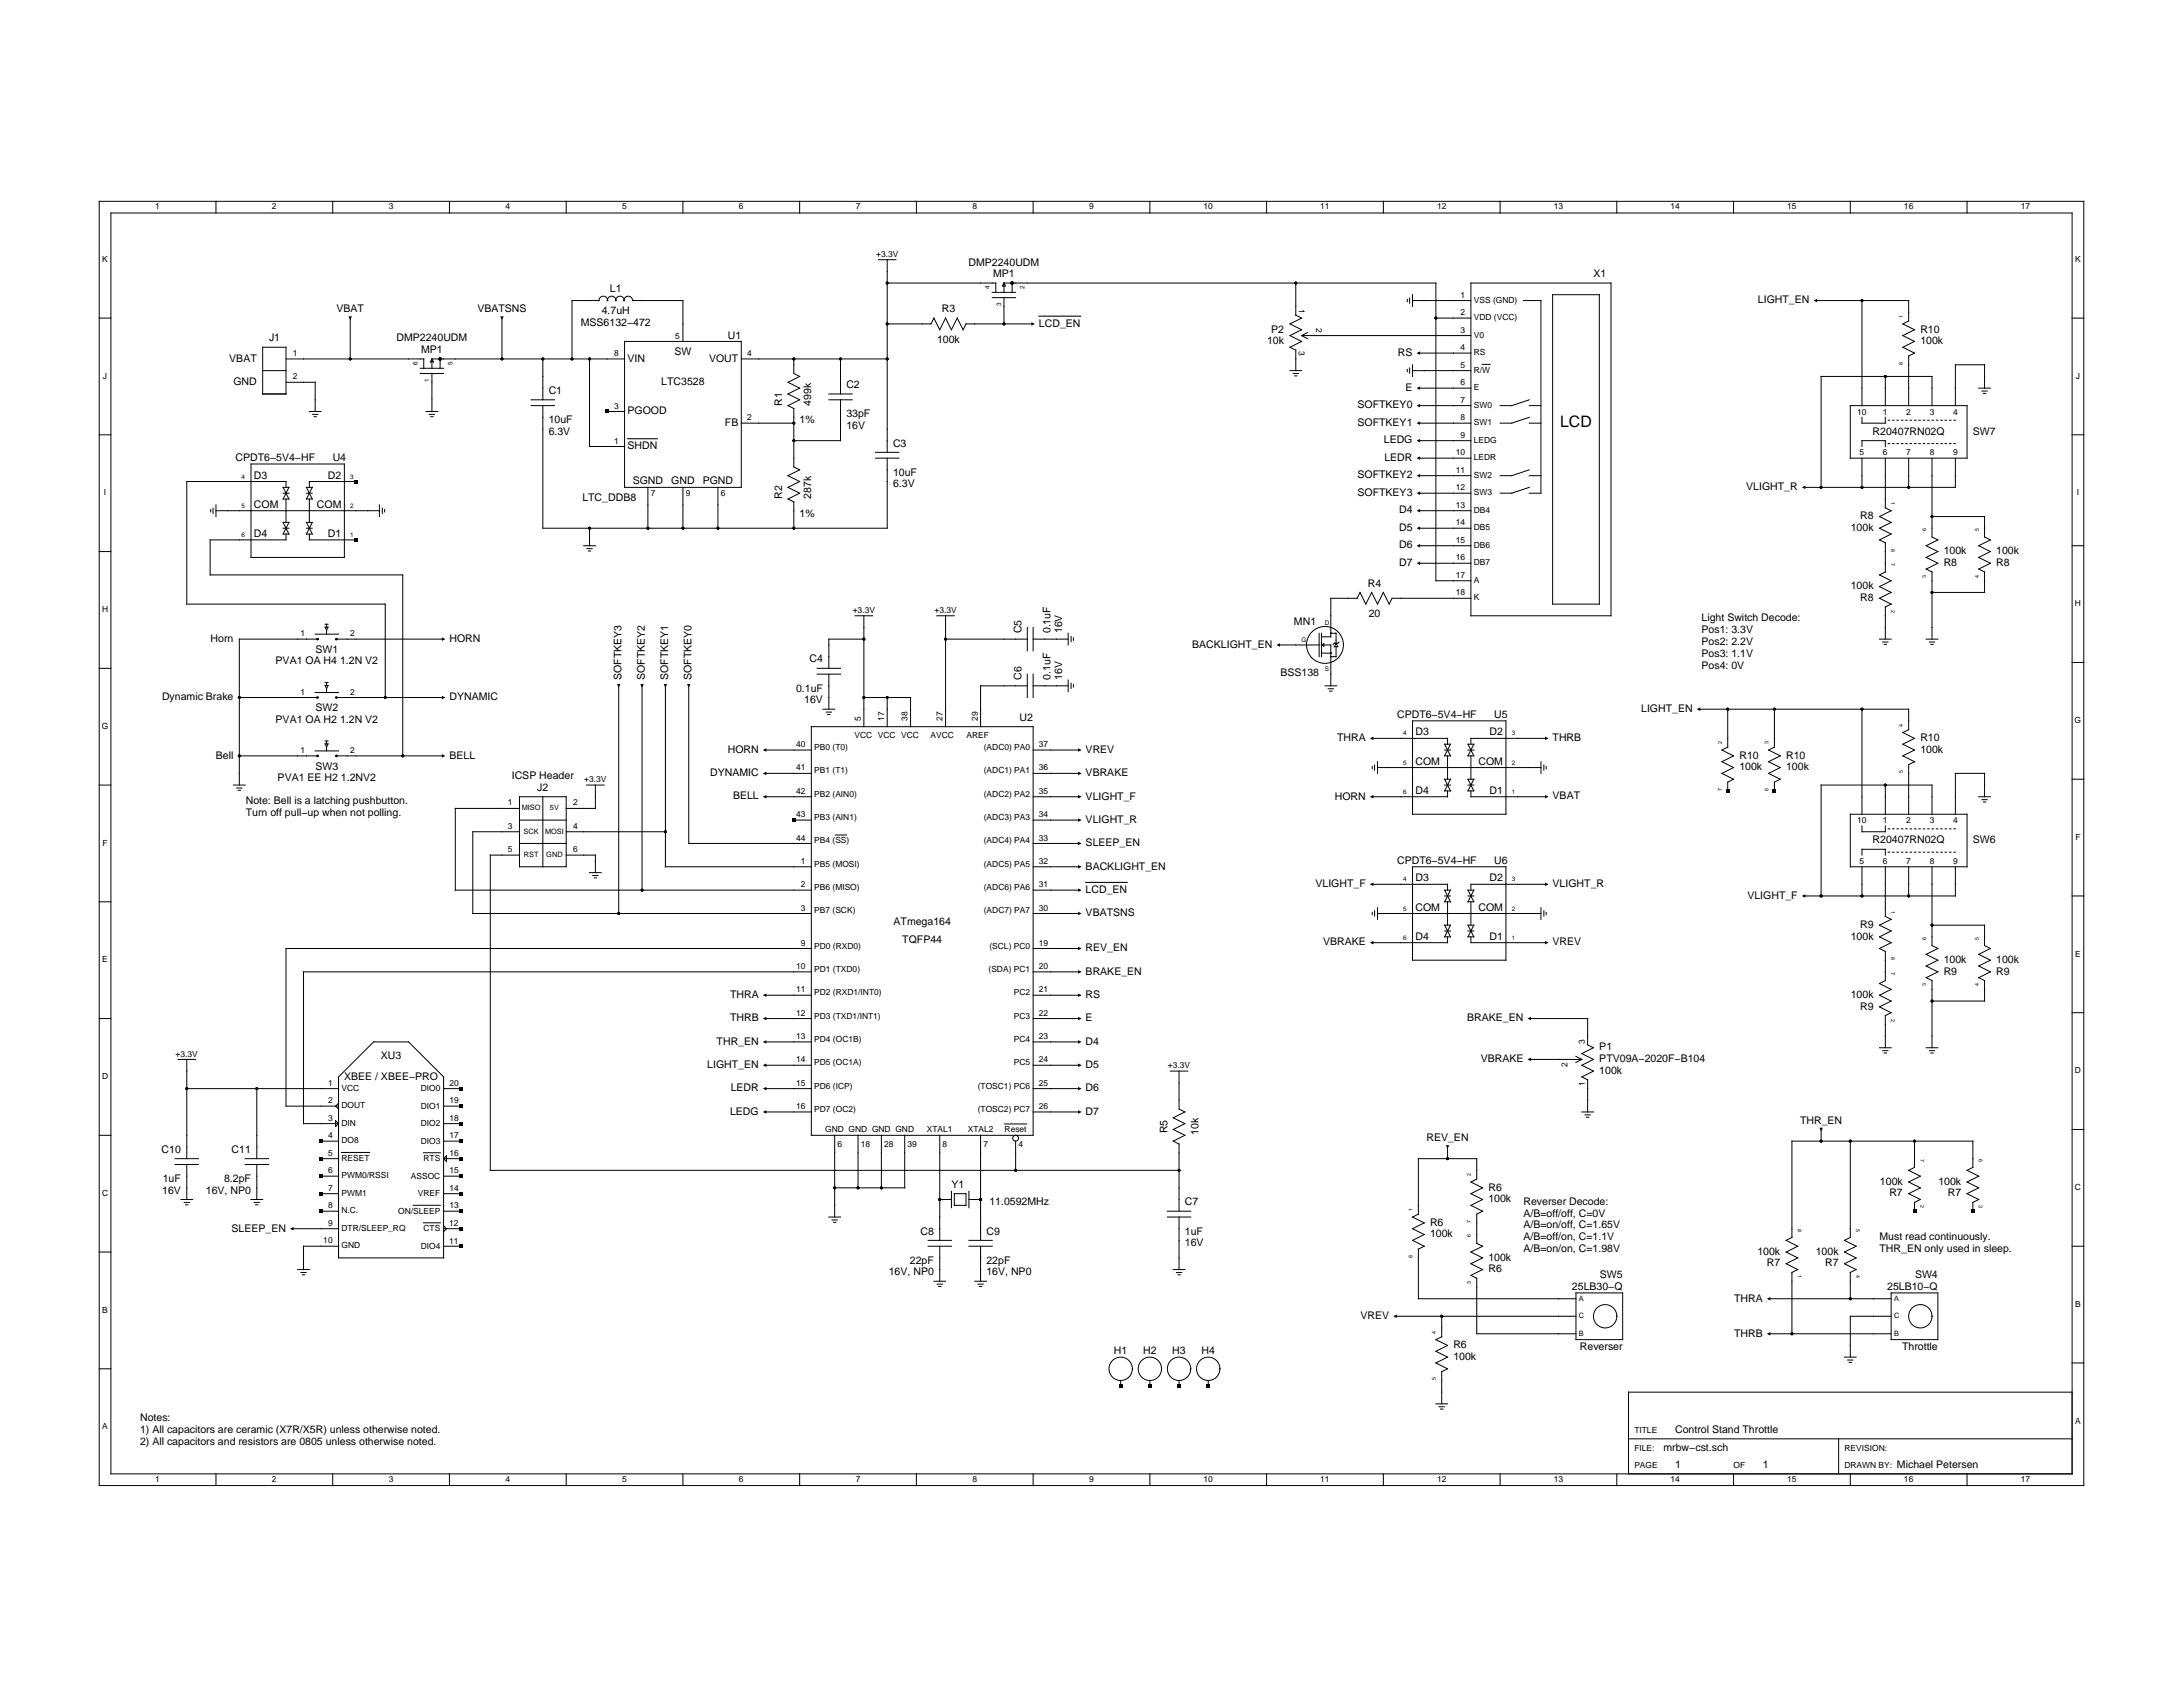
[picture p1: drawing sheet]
<svg xmlns="http://www.w3.org/2000/svg" width="279mm" height="216mm" viewBox="0 0 279 216" stroke-linecap="round" stroke-linejoin="round" font-family="sans-serif">
<defs><g id="words">
<text font-size="2" x="199.7" y="54.7">LCD</text>
<g font-size="1.3">
<text x="124" y="34">DMP2240UDM</text>
<text x="127.1" y="35.5">MP1</text>
<text x="203.9" y="35.5">X1</text>
<text x="43.1" y="40">VBAT</text>
<text x="61.1" y="40">VBATSNS</text>
<text x="74.3" y="41.7">MSS6132−472</text>
<text x="77" y="40.2">4.7uH</text>
<text x="78.1" y="37.3">L1</text>
<text x="120.5" y="40">R3</text>
<text x="133" y="41.8">LCD_EN</text>
<text x="225" y="38.8">LIGHT_EN</text>
<text x="29.3" y="46.3">VBAT</text>
<text x="34.4" y="43.7">J1</text>
<text x="50.7" y="43.7">DMP2240UDM</text>
<text x="53.9" y="45.2">MP1</text>
<text x="80.3" y="46.3">VIN</text>
<text x="86.3" y="45.4">SW</text>
<text x="90.8" y="46.3">VOUT</text>
<text x="93.2" y="43.3">U1</text>
<text x="119.9" y="43.9">100k</text>
<text x="162.2" y="44">10k</text>
<text x="162.7" y="42.6">P2</text>
<text x="178.9" y="45.5">RS</text>
<text x="245.8" y="44">100k</text>
<text x="245.8" y="42.6">R10</text>
<text x="29.9" y="49.3">GND</text>
<text x="70.2" y="50.4">C1</text>
<text x="80.3" y="53">PGOOD</text>
<text x="84.6" y="49.3">LTC3528</text>
<text x="100.1" y="51.9" transform="rotate(-90 100.1 51.9)">R1</text>
<text x="103.8" y="51.9" transform="rotate(-90 103.8 51.9)">499k</text>
<text x="108.3" y="49.7">C2</text>
<text x="108.3" y="53.4">33pF</text>
<text x="173.7" y="52.3">SOFTKEY0</text>
<text x="179.9" y="50">E</text>
<text x="30.1" y="59">CPDT6−5V4−HF</text>
<text x="42.6" y="59">U4</text>
<text x="70.2" y="54.2">10uF</text>
<text x="70.2" y="55.6">6.3V</text>
<text x="80.3" y="57.5">SHDN</text>
<text x="92.8" y="54.5">FB</text>
<text x="102.3" y="54.2">1%</text>
<text x="108.3" y="54.9">16V</text>
<text x="114.3" y="57.1">C3</text>
<text x="173.7" y="54.5">SOFTKEY1</text>
<text x="177.1" y="56.8">LEDG</text>
<text x="177.2" y="59">LEDR</text>
<text x="239.7" y="55.6">R20407RN02Q</text>
<text x="252.5" y="55.6">SW7</text>
<text x="32.5" y="61.3">D3</text>
<text x="32.5" y="65">COM</text>
<text x="40.6" y="65">COM</text>
<text x="42" y="61.3">D2</text>
<text x="74.5" y="64.1">LTC_DDB8</text>
<text x="81" y="62">SGND</text>
<text x="85.9" y="62">GND</text>
<text x="89.9" y="62">PGND</text>
<text x="100.1" y="63.9" transform="rotate(-90 100.1 63.9)">R2</text>
<text x="103.8" y="63.9" transform="rotate(-90 103.8 63.9)">287k</text>
<text x="114.3" y="60.9">10uF</text>
<text x="114.3" y="62.4">6.3V</text>
<text x="173.7" y="61.2">SOFTKEY2</text>
<text x="173.7" y="63.5">SOFTKEY3</text>
<text x="179.1" y="65.7">D4</text>
<text x="223.5" y="62.7">VLIGHT_R</text>
<text x="32.5" y="68.7">D4</text>
<text x="42" y="68.7">D1</text>
<text x="102.3" y="66.1">1%</text>
<text x="179.1" y="70.2">D6</text>
<text x="179.1" y="68">D5</text>
<text x="236.9" y="68">100k</text>
<text x="238.1" y="66.5">R8</text>
<text x="248.8" y="70.9">100k</text>
<text x="255.5" y="70.9">100k</text>
<text x="175.1" y="75.1">R4</text>
<text x="179.1" y="72.4">D7</text>
<text x="236.9" y="75.4">100k</text>
<text x="238.1" y="76.9">R8</text>
<text x="248.8" y="72.4">R8</text>
<text x="255.5" y="72.4">R8</text>
<text x="27" y="82.1">Horn</text>
<text x="40.4" y="83.5">SW1</text>
<text x="57.5" y="82.2">HORN</text>
<text x="130.7" y="81" transform="rotate(-90 130.7 81)">C5</text>
<text x="134.5" y="81" transform="rotate(-90 134.5 81)">0.1uF</text>
<text x="136" y="81" transform="rotate(-90 136 81)">16V</text>
<text x="152.6" y="82.9">BACKLIGHT_EN</text>
<text x="165.6" y="79.9">MN1</text>
<text x="175.2" y="79">20</text>
<text x="217.8" y="79.5">Light Switch Decode:</text>
<text x="217.8" y="81">Pos1: 3.3V</text>
<text x="217.8" y="82.5">Pos2: 2.2V</text>
<text x="20.7" y="89.6">Dynamic Brake</text>
<text x="35.3" y="85">PVA1 OA H4 1.2N V2</text>
<text x="57.5" y="89.6">DYNAMIC</text>
<text x="79.5" y="87" transform="rotate(-90 79.5 87)">SOFTKEY3</text>
<text x="82.5" y="87" transform="rotate(-90 82.5 87)">SOFTKEY2</text>
<text x="85.5" y="87" transform="rotate(-90 85.5 87)">SOFTKEY1</text>
<text x="88.5" y="87" transform="rotate(-90 88.5 87)">SOFTKEY0</text>
<text x="101.9" y="88.5">0.1uF</text>
<text x="103.6" y="84.8">C4</text>
<text x="130.7" y="87" transform="rotate(-90 130.7 87)">C6</text>
<text x="134.5" y="87" transform="rotate(-90 134.5 87)">0.1uF</text>
<text x="136" y="87" transform="rotate(-90 136 87)">16V</text>
<text x="163.9" y="86.5">BSS138</text>
<text x="217.8" y="84.1">Pos3: 1.1V</text>
<text x="217.8" y="85.6">Pos4: 0V</text>
<text x="35.3" y="92.5">PVA1 OA H2 1.2N V2</text>
<text x="40.4" y="91">SW2</text>
<text x="102.9" y="90">16V</text>
<text x="130.5" y="92.3">U2</text>
<text x="171.1" y="94.8">THRA</text>
<text x="178.8" y="91.9">CPDT6−5V4−HF</text>
<text x="181.2" y="94.1">D3</text>
<text x="190.6" y="94.1">D2</text>
<text x="191.2" y="91.9">U5</text>
<text x="198.7" y="94.8">THRB</text>
<text x="210.1" y="91.1">LIGHT_EN</text>
<text x="245.8" y="94.8">R10</text>
<text x="27.6" y="97.1">Bell</text>
<text x="35.5" y="100">PVA1 EE H2 1.2NV2</text>
<text x="40.4" y="98.5">SW3</text>
<text x="57.5" y="97.1">BELL</text>
<text x="65.5" y="99.7">ICSP Header</text>
<text x="68.8" y="101.2">J2</text>
<text x="90.9" y="99.3">DYNAMIC</text>
<text x="93.1" y="96.3">HORN</text>
<text x="139" y="96.3">VREV</text>
<text x="139" y="99.3">VBRAKE</text>
<text x="181.2" y="97.9">COM</text>
<text x="181.2" y="101.6">D4</text>
<text x="189.2" y="97.9">COM</text>
<text x="190.6" y="101.6">D1</text>
<text x="222.6" y="98.6">100k</text>
<text x="222.6" y="97.1">R10</text>
<text x="228.6" y="98.6">100k</text>
<text x="228.6" y="97.1">R10</text>
<text x="245.8" y="96.3">100k</text>
<text x="31.5" y="102.9">Note: Bell is a latching pushbutton.</text>
<text x="31.5" y="104.4">Turn off pull−up when not polling.</text>
<text x="93.8" y="102.3">BELL</text>
<text x="139" y="105.3">VLIGHT_R</text>
<text x="139" y="102.3">VLIGHT_F</text>
<text x="170.8" y="102.3">HORN</text>
<text x="198.7" y="102.3">VBAT</text>
<text x="239.7" y="107.9">R20407RN02Q</text>
<text x="252.5" y="107.9">SW6</text>
<text x="139" y="108.3">SLEEP_EN</text>
<text x="139" y="111.3">BACKLIGHT_EN</text>
<text x="168.4" y="113.5">VLIGHT_F</text>
<text x="178.8" y="110.6">CPDT6−5V4−HF</text>
<text x="181.2" y="112.8">D3</text>
<text x="190.6" y="112.8">D2</text>
<text x="191.2" y="110.6">U6</text>
<text x="198.7" y="113.5">VLIGHT_R</text>
<text x="114.4" y="118.4">ATmega164</text>
<text x="139" y="117.3">VBATSNS</text>
<text x="139" y="114.3">LCD_EN</text>
<text x="181.2" y="116.5">COM</text>
<text x="189.2" y="116.5">COM</text>
<text x="223.6" y="115">VLIGHT_F</text>
<text x="238.1" y="118.8">R9</text>
<text x="115.5" y="120.6">TQFP44</text>
<text x="139" y="124.7">BRAKE_EN</text>
<text x="139" y="121.7">REV_EN</text>
<text x="169.3" y="121">VBRAKE</text>
<text x="181.2" y="120.3">D4</text>
<text x="190.6" y="120.3">D1</text>
<text x="198.7" y="121">VREV</text>
<text x="236.9" y="120.2">100k</text>
<text x="248.8" y="123.2">100k</text>
<text x="248.8" y="124.7">R9</text>
<text x="255.5" y="123.2">100k</text>
<text x="255.5" y="124.7">R9</text>
<text x="93.4" y="127.7">THRA</text>
<text x="93.4" y="130.7">THRB</text>
<text x="139" y="127.7">RS</text>
<text x="139" y="130.7">E</text>
<text x="187.8" y="130.7">BRAKE_EN</text>
<text x="236.9" y="127.7">100k</text>
<text x="238.1" y="129.2">R9</text>
<text x="48.7" y="135.6">XU3</text>
<text x="90.5" y="136.7">LIGHT_EN</text>
<text x="91.7" y="133.7">THR_EN</text>
<text x="139" y="136.7">D5</text>
<text x="139" y="133.7">D4</text>
<text x="189.5" y="135.9">VBRAKE</text>
<text x="204.7" y="135.9">PTV09A−2020F−B104</text>
<text x="204.7" y="134.4">P1</text>
<text x="204.7" y="137.4">100k</text>
<text x="44" y="138.2">XBEE / XBEE−PRO</text>
<text x="93.4" y="142.7">LEDG</text>
<text x="93.5" y="139.7">LEDR</text>
<text x="139" y="142.7">D7</text>
<text x="139" y="139.7">D6</text>
<text x="230.4" y="143.8">THR_EN</text>
<text x="20.7" y="147.5">C10</text>
<text x="29.6" y="147.5">C11</text>
<text x="149.4" y="145" transform="rotate(-90 149.4 145)">R5</text>
<text x="153.4" y="145.3" transform="rotate(-90 153.4 145.3)">10k</text>
<text x="182.6" y="146">REV_EN</text>
<text x="20.8" y="152.8">16V</text>
<text x="20.8" y="151.3">1uF</text>
<text x="26.4" y="152.8">16V, NP0</text>
<text x="28.7" y="151.3">8.2pF</text>
<text x="121.8" y="152">Y1</text>
<text x="126.6" y="154.3">11.0592MHz</text>
<text x="151.7" y="154.3">C7</text>
<text x="190.5" y="153.9">100k</text>
<text x="190.5" y="152.4">R6</text>
<text x="195" y="154.2">Reverser Decode:</text>
<text x="195" y="155.7">A/B=off/off, C=0V</text>
<text x="240.6" y="151.6">100k</text>
<text x="241.8" y="153.1">R7</text>
<text x="248.1" y="151.6">100k</text>
<text x="249.3" y="153.1">R7</text>
<text x="29.6" y="157.6">SLEEP_EN</text>
<text x="116.5" y="161.7">22pF</text>
<text x="117.8" y="158">C8</text>
<text x="126.3" y="158">C9</text>
<text x="126.3" y="161.7">22pF</text>
<text x="151.7" y="158">1uF</text>
<text x="151.7" y="159.5">16V</text>
<text x="183" y="158.3">100k</text>
<text x="183" y="156.9">R6</text>
<text x="190.5" y="161.3">100k</text>
<text x="195" y="157.2">A/B=on/off, C=1.65V</text>
<text x="195" y="158.7">A/B=off/on, C=1.1V</text>
<text x="195" y="160.2">A/B=on/on, C=1.98V</text>
<text x="224.9" y="160.6">100k</text>
<text x="232.4" y="160.6">100k</text>
<text x="240.6" y="158.7">Must read continuously.</text>
<text x="240.6" y="160.2">THR_EN only used in sleep.</text>
<text x="113.8" y="163.2">16V, NP0</text>
<text x="126.3" y="163.2">16V, NP0</text>
<text x="190.5" y="162.8">R6</text>
<text x="201.2" y="165.1">25LB30−Q</text>
<text x="204.8" y="163.6">SW5</text>
<text x="221.9" y="166.6">THRA</text>
<text x="226.1" y="162.1">R7</text>
<text x="233.6" y="162.1">R7</text>
<text x="241.5" y="165.1">25LB10−Q</text>
<text x="245.1" y="163.6">SW4</text>
<text x="142.6" y="173.3">H1</text>
<text x="146.3" y="173.3">H2</text>
<text x="150" y="173.3">H3</text>
<text x="153.8" y="173.3">H4</text>
<text x="174.1" y="168.8">VREV</text>
<text x="186" y="172.5">R6</text>
<text x="202.2" y="172.8">Reverser</text>
<text x="221.9" y="171">THRB</text>
<text x="243.5" y="172.8">Throttle</text>
<text x="186" y="174">100k</text>
<text x="17.9" y="181.9">Notes:</text>
<text x="17.9" y="183.4">1) All capacitors are ceramic (X7R/X5R) unless otherwise noted.</text>
<text x="17.9" y="184.9">2) All capacitors and resistors are 0805 unless otherwise noted.</text>
<text x="212.9" y="185.6">mrbw−cst.sch</text>
<text x="214.4" y="183.4">Control Stand Throttle</text>
<text x="214.4" y="187.9">1</text>
<text x="225.6" y="187.9">1</text>
<text x="242.8" y="187.9">Michael Petersen</text>
</g>
<g font-size="1.1">
<text x="19.9" y="26.8">1</text>
<text x="34.8" y="26.8">2</text>
<text x="49.8" y="26.8">3</text>
<text x="64.7" y="26.8">4</text>
<text x="79.6" y="26.8">5</text>
<text x="94.6" y="26.8">6</text>
<text x="109.5" y="26.8">7</text>
<text x="124.5" y="26.8">8</text>
<text x="139.4" y="26.8">9</text>
<text x="154" y="26.8">10</text>
<text x="169" y="26.8">11</text>
<text x="183.9" y="26.8">12</text>
<text x="198.9" y="26.8">13</text>
<text x="213.8" y="26.8">14</text>
<text x="228.7" y="26.8">15</text>
<text x="243.7" y="26.8">16</text>
<text x="258.6" y="26.8">17</text>
<text x="13.1" y="33.5">K</text>
<text x="112.1" y="32.9">+3.3V</text>
<text x="265.6" y="33.5">K</text>
<text x="166.2" y="39.6" transform="rotate(90 166.2 39.6)">1</text>
<text x="168.4" y="42" transform="rotate(90 168.4 42)">2</text>
<text x="186.9" y="38.1">1</text>
<text x="186.9" y="40.3">2</text>
<text x="188.6" y="38.8">VSS (GND)</text>
<text x="188.6" y="41">VDD (VCC)</text>
<text x="37.5" y="45.6">1</text>
<text x="78.6" y="45.6">8</text>
<text x="86.4" y="43.3">5</text>
<text x="95.6" y="45.6">4</text>
<text x="166.2" y="45" transform="rotate(90 166.2 45)">3</text>
<text x="186.9" y="42.6">3</text>
<text x="186.9" y="44.8">4</text>
<text x="186.9" y="47.1">5</text>
<text x="188.6" y="43.2">V0</text>
<text x="188.6" y="45.5">RS</text>
<text x="188.6" y="47.7">R/W</text>
<text x="13.2" y="48.5">J</text>
<text x="37.5" y="48.6">2</text>
<text x="78.6" y="52.3">3</text>
<text x="95.6" y="53.8">2</text>
<text x="186.9" y="49.3">6</text>
<text x="186.9" y="51.5">7</text>
<text x="186.9" y="53.8">8</text>
<text x="188.6" y="50">E</text>
<text x="188.6" y="52.2">SW0</text>
<text x="237.7" y="53.1">10</text>
<text x="241" y="53.1">1</text>
<text x="244" y="53.1">2</text>
<text x="247" y="53.1">3</text>
<text x="250" y="53.1">4</text>
<text x="265.7" y="48.5">J</text>
<text x="78.6" y="56.8">1</text>
<text x="186.3" y="58.3">10</text>
<text x="186.9" y="56">9</text>
<text x="188.6" y="58.9">LEDR</text>
<text x="188.6" y="54.4">SW1</text>
<text x="188.6" y="56.7">LEDG</text>
<text x="238" y="58.3">5</text>
<text x="241" y="58.3">6</text>
<text x="244" y="58.3">7</text>
<text x="247" y="58.3">8</text>
<text x="250" y="58.3">9</text>
<text x="13.3" y="63.4">I</text>
<text x="83.3" y="63.5">7</text>
<text x="87.8" y="63.5">9</text>
<text x="92.3" y="63.5">6</text>
<text x="186.3" y="60.5">11</text>
<text x="186.3" y="62.7">12</text>
<text x="186.3" y="65">13</text>
<text x="188.6" y="63.4">SW3</text>
<text x="188.6" y="65.6">DB4</text>
<text x="188.6" y="61.2">SW2</text>
<text x="265.8" y="63.4">I</text>
<text x="186.3" y="67.2">14</text>
<text x="186.3" y="69.5">15</text>
<text x="186.3" y="71.7">16</text>
<text x="188.6" y="67.9">DB5</text>
<text x="188.6" y="70.1">DB6</text>
<text x="186.3" y="74">17</text>
<text x="186.3" y="76.2">18</text>
<text x="188.6" y="72.4">DB7</text>
<text x="188.6" y="74.6">A</text>
<text x="188.6" y="76.8">K</text>
<text x="265.6" y="77.6">H</text>
<text x="13.1" y="78.3">H</text>
<text x="38.5" y="81.4">1</text>
<text x="44.8" y="81.4">2</text>
<text x="109.1" y="78.4">+3.3V</text>
<text x="119.6" y="78.4">+3.3V</text>
<text x="38.5" y="88.9">1</text>
<text x="44.8" y="88.9">2</text>
<text x="13" y="93.3">G</text>
<text x="101.9" y="95.6">40</text>
<text x="104.2" y="96">PB0 (T0)</text>
<text x="109.4" y="94.5">VCC VCC VCC</text>
<text x="110.2" y="92.3" transform="rotate(-90 110.2 92.3)">5</text>
<text x="113.2" y="92.3" transform="rotate(-90 113.2 92.3)">17</text>
<text x="116.2" y="92.3" transform="rotate(-90 116.2 92.3)">38</text>
<text x="119.1" y="94.5">AVCC</text>
<text x="120.6" y="92.3" transform="rotate(-90 120.6 92.3)">27</text>
<text x="123.7" y="94.5">AREF</text>
<text x="125.1" y="92.3" transform="rotate(-90 125.1 92.3)">29</text>
<text x="125.9" y="96">(ADC0) PA0</text>
<text x="133" y="95.6">37</text>
<text x="265.5" y="92.5">G</text>
<text x="38.5" y="96.4">1</text>
<text x="44.8" y="96.4">2</text>
<text x="74.8" y="100.1">+3.3V</text>
<text x="101.9" y="101.6">42</text>
<text x="101.9" y="98.6">41</text>
<text x="104.2" y="102">PB2 (AIN0)</text>
<text x="104.2" y="99">PB1 (T1)</text>
<text x="125.9" y="102">(ADC2) PA2</text>
<text x="125.9" y="99">(ADC1) PA1</text>
<text x="133" y="101.6">35</text>
<text x="133" y="98.6">36</text>
<text x="65" y="103.1">1</text>
<text x="65" y="106.1">3</text>
<text x="73.4" y="103.1">2</text>
<text x="73.4" y="106.1">4</text>
<text x="101.9" y="107.6">44</text>
<text x="101.9" y="104.6">43</text>
<text x="104.2" y="107.9">PB4 (SS)</text>
<text x="104.2" y="105">PB3 (AIN1)</text>
<text x="125.9" y="107.9">(ADC4) PA4</text>
<text x="125.9" y="105">(ADC3) PA3</text>
<text x="133" y="107.6">33</text>
<text x="133" y="104.6">34</text>
<text x="237.7" y="105.3">10</text>
<text x="241" y="105.3">1</text>
<text x="244" y="105.3">2</text>
<text x="247" y="105.3">3</text>
<text x="250" y="105.3">4</text>
<text x="265.6" y="107.5">F</text>
<text x="13.1" y="108.2">F</text>
<text x="65" y="109.1">5</text>
<text x="73.4" y="109.1">6</text>
<text x="102.5" y="113.5">2</text>
<text x="102.5" y="110.6">1</text>
<text x="104.2" y="113.9">PB6 (MISO)</text>
<text x="104.2" y="110.9">PB5 (MOSI)</text>
<text x="125.9" y="113.9">(ADC6) PA6</text>
<text x="125.9" y="110.9">(ADC5) PA5</text>
<text x="133" y="113.5">31</text>
<text x="133" y="110.6">32</text>
<text x="238" y="110.6">5</text>
<text x="241" y="110.6">6</text>
<text x="244" y="110.6">7</text>
<text x="247" y="110.6">8</text>
<text x="250" y="110.6">9</text>
<text x="102.5" y="116.5">3</text>
<text x="104.2" y="116.9">PB7 (SCK)</text>
<text x="125.9" y="116.9">(ADC7) PA7</text>
<text x="133" y="116.5">30</text>
<text x="13.1" y="123.2">E</text>
<text x="101.9" y="124">10</text>
<text x="102.5" y="121">9</text>
<text x="104.2" y="121.4">PD0 (RXD0)</text>
<text x="104.2" y="124.4">PD1 (TXD0)</text>
<text x="126.5" y="124.4">(SDA) PC1</text>
<text x="126.6" y="121.4">(SCL) PC0</text>
<text x="133" y="124">20</text>
<text x="133" y="121">19</text>
<text x="265.6" y="122.4">E</text>
<text x="101.9" y="130">12</text>
<text x="101.9" y="127">11</text>
<text x="104.2" y="130.4">PD3 (TXD1/INT1)</text>
<text x="104.2" y="127.4">PD2 (RXD1/INT0)</text>
<text x="129.8" y="130.4">PC3</text>
<text x="129.8" y="127.4">PC2</text>
<text x="133" y="130">22</text>
<text x="133" y="127">21</text>
<text x="22.5" y="135.2">+3.3V</text>
<text x="101.9" y="136">14</text>
<text x="101.9" y="133">13</text>
<text x="104.2" y="136.3">PD5 (OC1A)</text>
<text x="104.2" y="133.3">PD4 (OC1B)</text>
<text x="129.8" y="136.3">PC5</text>
<text x="129.8" y="133.3">PC4</text>
<text x="133" y="136">24</text>
<text x="133" y="133">23</text>
<text x="149.5" y="136.7">+3.3V</text>
<text x="200.6" y="136.6" transform="rotate(-90 200.6 136.6)">2</text>
<text x="202.8" y="133.6" transform="rotate(-90 202.8 133.6)">3</text>
<text x="265.6" y="137.4">D</text>
<text x="13.1" y="138.1">D</text>
<text x="42" y="138.9">1</text>
<text x="42" y="141.2">2</text>
<text x="42" y="143.4">3</text>
<text x="43.7" y="139.6">VCC</text>
<text x="43.7" y="141.8">DOUT</text>
<text x="53.8" y="141.9">DIO1</text>
<text x="53.8" y="139.6">DIO0</text>
<text x="57.5" y="143.4">18</text>
<text x="57.5" y="141.2">19</text>
<text x="57.5" y="138.9">20</text>
<text x="101.9" y="141.9">16</text>
<text x="101.9" y="138.9">15</text>
<text x="104.2" y="142.3">PD7 (OC2)</text>
<text x="104.2" y="139.3">PD6 (ICP)</text>
<text x="125.1" y="142.3">(TOSC2) PC7</text>
<text x="125.1" y="139.3">(TOSC1) PC6</text>
<text x="133" y="141.9">26</text>
<text x="133" y="138.9">25</text>
<text x="202.8" y="138.9" transform="rotate(-90 202.8 138.9)">1</text>
<text x="42" y="145.7">4</text>
<text x="42" y="147.9">5</text>
<text x="43.7" y="144.1">DIN</text>
<text x="43.7" y="146.3">DO8</text>
<text x="43.7" y="148.6">RESET</text>
<text x="53.8" y="146.4">DIO3</text>
<text x="53.8" y="144.1">DIO2</text>
<text x="54.2" y="148.6">RTS</text>
<text x="57.5" y="147.9">16</text>
<text x="57.5" y="145.7">17</text>
<text x="105.6" y="144.9">GND GND GND GND</text>
<text x="107.2" y="146.8">6</text>
<text x="110.2" y="146.8">18</text>
<text x="113.2" y="146.8">28</text>
<text x="116.2" y="146.8">39</text>
<text x="118.6" y="144.9">XTAL1</text>
<text x="120.6" y="146.8">8</text>
<text x="123.9" y="144.9">XTAL2</text>
<text x="125.9" y="146.8">7</text>
<text x="128.6" y="144.9">Reset</text>
<text x="130.4" y="146.8">4</text>
<text x="13.1" y="153.1">C</text>
<text x="42" y="150.2">6</text>
<text x="42" y="152.4">7</text>
<text x="42" y="154.6">8</text>
<text x="43.7" y="150.8">PWM0/RSSI</text>
<text x="43.7" y="153">PWM1</text>
<text x="43.7" y="155.3">N.C.</text>
<text x="51" y="155.3">ON/SLEEP</text>
<text x="52.6" y="150.8">ASSOC</text>
<text x="53.5" y="153.1">VREF</text>
<text x="57.5" y="154.6">13</text>
<text x="57.5" y="152.4">14</text>
<text x="57.5" y="150.2">15</text>
<text x="265.6" y="152.3">C</text>
<text x="41.4" y="159.1">10</text>
<text x="42" y="156.9">9</text>
<text x="43.7" y="157.5">DTR/SLEEP_RQ</text>
<text x="43.7" y="159.8">GND</text>
<text x="53.8" y="159.8">DIO4</text>
<text x="54.2" y="157.6">CTS</text>
<text x="57.5" y="159.2">11</text>
<text x="57.5" y="156.9">12</text>
<text x="13.1" y="168">B</text>
<text x="265.6" y="167.2">B</text>
<text x="13.1" y="182.9">A</text>
<text x="209.2" y="185.6">FILE:</text>
<text x="209.2" y="183.4">TITLE</text>
<text x="236.1" y="185.6">REVISION:</text>
<text x="265.6" y="182.2">A</text>
<text x="19.9" y="189.6">1</text>
<text x="34.8" y="189.6">2</text>
<text x="49.8" y="189.6">3</text>
<text x="64.7" y="189.6">4</text>
<text x="79.6" y="189.6">5</text>
<text x="94.6" y="189.6">6</text>
<text x="109.5" y="189.6">7</text>
<text x="124.5" y="189.6">8</text>
<text x="139.4" y="189.6">9</text>
<text x="154" y="189.6">10</text>
<text x="169" y="189.6">11</text>
<text x="183.9" y="189.6">12</text>
<text x="198.9" y="189.6">13</text>
<text x="209.2" y="187.9">PAGE</text>
<text x="213.8" y="189.6">14</text>
<text x="221.9" y="187.9">OF</text>
<text x="228.7" y="189.6">15</text>
<text x="236.1" y="187.9">DRAWN BY:</text>
<text x="243.7" y="189.6">16</text>
<text x="258.6" y="189.6">17</text>
</g>
<g font-size=".9">
<text x="66.8" y="103.7">MISO</text>
<text x="67" y="106.7">SCK</text>
<text x="69.8" y="106.7">MOSI</text>
<text x="70.4" y="103.7">5V</text>
<text x="67" y="109.7">RST</text>
<text x="69.9" y="109.7">GND</text>
<text x="202.1" y="166.5">A</text>
<text x="242.4" y="166.5">A</text>
<text x="202.1" y="170.9">B</text>
<text x="202.1" y="168.7">C</text>
<text x="242.4" y="170.9">B</text>
<text x="242.4" y="168.7">C</text>
</g>
<g font-size=".8">
<text x="126.6" y="37" transform="rotate(-90 126.6 37)">4</text>
<text x="128.1" y="39.2" transform="rotate(-90 128.1 39.2)">3</text>
<text x="131.1" y="37" transform="rotate(-90 131.1 37)">2</text>
<text x="53.4" y="46.7" transform="rotate(-90 53.4 46.7)">6</text>
<text x="57.9" y="46.7" transform="rotate(-90 57.9 46.7)">5</text>
<text x="54.9" y="48.9" transform="rotate(-90 54.9 48.9)">1</text>
<text x="30.9" y="61.3">4</text>
<text x="30.9" y="65">5</text>
<text x="44.8" y="61.3">3</text>
<text x="44.8" y="65">2</text>
<text x="30.9" y="68.7">6</text>
<text x="44.8" y="68.7">1</text>
<text x="166.6" y="82.2">G</text>
<text x="169.6" y="79.9">D</text>
<text x="169.6" y="85.9">S</text>
<text x="179.6" y="94.1">4</text>
<text x="193.5" y="94.1">3</text>
<text x="179.6" y="97.9">5</text>
<text x="179.6" y="101.6">6</text>
<text x="193.5" y="101.6">1</text>
<text x="193.5" y="97.9">2</text>
<text x="179.6" y="112.8">4</text>
<text x="193.5" y="112.8">3</text>
<text x="179.6" y="116.5">5</text>
<text x="193.5" y="116.5">2</text>
<text x="179.6" y="120.3">6</text>
<text x="193.5" y="120.3">1</text>
</g>
<g font-size=".7">
<text x="243.5" y="40.7" transform="rotate(-90 243.5 40.7)">1</text>
<text x="243.5" y="46.7" transform="rotate(-90 243.5 46.7)">8</text>
<text x="242" y="64.2" transform="rotate(90 242 64.2)">1</text>
<text x="242" y="70.2" transform="rotate(90 242 70.2)">8</text>
<text x="246.5" y="68" transform="rotate(-90 246.5 68)">6</text>
<text x="253.3" y="68" transform="rotate(-90 253.3 68)">5</text>
<text x="242" y="72.1" transform="rotate(90 242 72.1)">7</text>
<text x="246.5" y="74" transform="rotate(-90 246.5 74)">3</text>
<text x="253.3" y="74" transform="rotate(-90 253.3 74)">4</text>
<text x="242" y="78.1" transform="rotate(90 242 78.1)">2</text>
<text x="220.4" y="95.2" transform="rotate(-90 220.4 95.2)">2</text>
<text x="226.4" y="95.2" transform="rotate(-90 226.4 95.2)">3</text>
<text x="243.5" y="93" transform="rotate(-90 243.5 93)">4</text>
<text x="220.4" y="101.2" transform="rotate(-90 220.4 101.2)">7</text>
<text x="226.4" y="101.2" transform="rotate(-90 226.4 101.2)">6</text>
<text x="243.5" y="99" transform="rotate(-90 243.5 99)">5</text>
<text x="242" y="116.5" transform="rotate(90 242 116.5)">1</text>
<text x="242" y="122.5" transform="rotate(90 242 122.5)">8</text>
<text x="242" y="124.4" transform="rotate(90 242 124.4)">7</text>
<text x="246.5" y="120.3" transform="rotate(-90 246.5 120.3)">6</text>
<text x="253.3" y="120.3" transform="rotate(-90 253.3 120.3)">5</text>
<text x="242" y="130.4" transform="rotate(90 242 130.4)">2</text>
<text x="246.5" y="126.2" transform="rotate(-90 246.5 126.2)">3</text>
<text x="253.3" y="126.2" transform="rotate(-90 253.3 126.2)">4</text>
<text x="245.8" y="148.3" transform="rotate(90 245.8 148.3)">7</text>
<text x="253.3" y="148.3" transform="rotate(90 253.3 148.3)">6</text>
<text x="180.8" y="155" transform="rotate(-90 180.8 155)">1</text>
<text x="188.3" y="150.5" transform="rotate(-90 188.3 150.5)">2</text>
<text x="245.8" y="154.3" transform="rotate(90 245.8 154.3)">2</text>
<text x="253.3" y="154.3" transform="rotate(90 253.3 154.3)">3</text>
<text x="180.8" y="161" transform="rotate(-90 180.8 161)">8</text>
<text x="188.3" y="158.4" transform="rotate(-90 188.3 158.4)">6</text>
<text x="188.3" y="156.5" transform="rotate(-90 188.3 156.5)">7</text>
<text x="230.1" y="157.2" transform="rotate(90 230.1 157.2)">8</text>
<text x="237.6" y="157.2" transform="rotate(90 237.6 157.2)">5</text>
<text x="188.3" y="164.3" transform="rotate(-90 188.3 164.3)">3</text>
<text x="230.1" y="163.2" transform="rotate(90 230.1 163.2)">1</text>
<text x="237.6" y="163.2" transform="rotate(90 237.6 163.2)">4</text>
<text x="183.8" y="170.7" transform="rotate(-90 183.8 170.7)">4</text>
<text x="183.8" y="176.7" transform="rotate(-90 183.8 176.7)">5</text>
</g>
</g></defs>
<g fill="none" stroke="#000" stroke-width=".13">
<path d="M12.7 25.8h254v164.3h-254zM14.2 27.3h251v161.3h-251zM27.6 25.8v1.5M42.6 25.8v1.5M57.5 25.8v1.5M72.5 25.8v1.5M87.4 25.8v1.5M102.3 25.8v1.5M112.4 33.2h2.3M113.6 33.2v24.7M113.6 36.2h13.8v1.2M117.3 25.8v1.5"/>
<path d="M127 38.1h3M127 37.4h.9M128 37.4h.9M128.5 36.2h55.3v38.1h4.5M128.5 36.2v1.2M128.5 38.1v3.4M128.5 36.2l.2 .4h-.4zM129.1 37.4h.9M129.5 36.2v1.2M132.2 25.8v1.5M147.2 25.8v1.5M162.1 25.8v1.5"/>
<path d="M165.8 36.2v4.1l.8 .4-1.5 .8 1.5 .7-1.5 .7 1.5 .8-1.5 .7 .7 .4v2.6M177.1 25.8v1.5M180.1 38.3v.3M180.4 38.1v.7M180.8 38.5h7.5M180.8 37.7v1.5M188.3 36.2h17.9v42.6h-17.9zM192 25.8v1.5M195 38.5h2.2v24.6h-1.5M198.7 37.7h6v39.6h-6zM206.9 25.8v1.5M221.9 25.8v1.5"/>
<path d="M232.3 38.5h12v2.6l-.8 .4 1.5 .7-1.5 .7 1.5 .8-1.5 .7 1.5 .8-.7 .4v6.3M236.8 25.8v1.5M238.3 38.5v13.4M251.8 25.8v1.5M12.7 55.6h1.5M12.7 40.7h1.5M32.1 59.4h12v11.9h-12zM33.6 44.4h3v6h-3zM33.6 47.4h3M36.6 48.9h3.7v3.8M36.6 45.9h17.6v1.2M39.6 52.7h1.5"/>
<path d="M40 53h.7M40.2 53.3h.3M44.8 40.7v5.2M53.8 47.8h3M53.8 47.1h.9M54.5 52.7h1.5M54.8 47.1h.9M54.9 53h.7M55.1 53.3h.3M55.3 45.9h24.6M55.3 45.9v1.2M55.3 47.8v4.9"/>
<path d="M55.3 45.9l.2 .4h-.4zM55.9 47.1h.9M56.3 45.9v1.2M64.2 40.7v5.2M68 51.2h3M68 51.9h3M69.5 51.9v15.7h44.1v-9M69.5 45.9v5.3M75.5 45.9v11.2h4.4M77.7 52.7h2.2M79.9 43.7h15v18.7h-15zM80.3 56.2h3.8"/>
<path d="M87.4 43.7v-5.2h-6.4a.55 .55 0 0 0-.6-.6 .55 .55 0 0 0-.5 .6 .53 .53 0 0 0-.6-.6 .53 .53 0 0 0-.5 .6 .53 .53 0 0 0-.5-.6 .53 .53 0 0 0-.5 .6 .55 .55 0 0 0-.6-.6 .55 .55 0 0 0-.5 .6h-3.5v7.4M94.9 45.9h18.7M94.9 54.2h6.7M101.6 45.9v1.9l.7 .4-1.4 .7 1.4 .8-1.4 .7 1.4 .8-1.4 .7 .7 .4v7.5l.7 .3-1.4 .8 1.4 .7-1.4 .8 1.4 .7-1.4 .8 .7 .3M106.1 50.4h3M106.1 51.2h3M107.6 45.9v4.5M107.6 51.2v5.2h-6M112.1 57.9h2.9M112.1 58.6h2.9M113.6 41.5h5.6l.3-.8 .8 1.5 .7-1.5 .8 1.5 .7-1.5 .8 1.5 .3-.7h8.6M133 40.5h5.3"/>
<path d="M165.1 47.4h1.5M165.5 47.8h.7M165.7 48.1h.3M166.6 42.9h21.7M166.6 43l.8 .3M167.3 42.6l-.7 .3M180.1 47.3v.3M180.4 47.1v.7M180.8 46.7v1.5M180.8 47.4h7.5M181.5 54.2h6.8M181.5 56.4h6.8"/>
<path d="M181.5 58.6h6.8M181.5 51.9h6.8M181.5 49.7h6.8M181.5 45.2h6.8M183.8 40.7h4.5M189.7 46.6h1M195.7 53.4l-2.2 .8h-1.5M195.7 54.2h1.5M195.7 51.2l-2.2 .7h-1.5M195.7 51.9h1.5M236.8 51.9h15v6.7h-15zM238.3 53.4v.8h3v-.8"/>
<path d="M238.3 57.1v-.7h3v.7M238.3 58.6v3.8M241.3 48.2v3.7M241.3 58.6v6.4l.7 .4-1.4 .7 1.4 .8-1.4 .7 1.4 .7-1.4 .8 .7 .4v3.7l-.7 .4 1.4 .7-1.4 .8 1.4 .7-1.4 .8 1.4 .7-.7 .4M241.7 53.8h.2M241.7 56.8h.2M242.2 53.8h.2M242.2 56.8h.2M242.8 53.8h.2M242.8 56.8h.2M243.4 53.8h.1M243.4 56.8h.1"/>
<path d="M243.9 53.8h.2M243.9 56.8h.2M244.3 58.6v3.8M244.5 53.8h.2M244.5 56.8h.2M245 53.8h.2M245 56.8h.2M245.6 53.8h.2M245.6 56.8h.2M246.2 53.8h.1M246.2 56.8h.1M246.7 53.8h.2"/>
<path d="M246.7 56.8h.2M247.3 51.9v-3.7h-14.2v14.2M247.3 58.6v10.1l.7 .4-1.5 .7 1.5 .8-1.5 .7 1.5 .8-1.5 .7 .8 .4M247.3 53.8h.2M247.3 56.8h.2M247.8 53.8h.2M247.8 56.8h.2M248.4 53.8h.2M248.4 56.8h.2M249 53.8h.1M249 56.8h.1M249.5 53.8h.2"/>
<path d="M249.5 56.8h.2M250.1 53.8h.2M250.1 56.8h.2M250.3 58.6v3.8h-19.5M253.3 49.7h1.4M253.7 50h.6M253.9 50.3h.2M254 49.7v-3h-3.7v5.2M265.2 55.6h1.5M265.2 40.7h1.5M12.7 70.6h1.5M27 65.2v.3"/>
<path d="M27.3 65v.7M27.6 64.6v1.5M27.6 65.4h21M36.2 67.6h.8M36.2 62.4h.8l-.8 1.5h.8zM36.2 63.1h.8M36.2 66.9h.8l-.8 1.4h.8zM36.6 62.4v-.8h-12.7v15.7h25.4v12M36.6 63.9v3M36.6 68.3v.8h-9.7v4.5h24.6v23.1M39.2 67.6h.8M39.2 62.4h.8l-.8 1.5h.8z"/>
<path d="M39.2 63.1h.8M39.2 66.9h.8l-.8 1.4h.8zM39.6 68.3v.8h6M39.6 63.9v3M41.6 79.9h.4M41.8 79.9v.4M45.6 61.6h-6v.8M48.6 64.6v1.5M48.9 65v.7M49.2 65.2v.3M74.7 69.8h1.5M75.1 70.2h.7"/>
<path d="M75.3 70.5h.3M75.5 67.6v2.2M82.9 62.4v5.2M87.4 62.4v5.2M91.9 62.4v5.2M101.6 64.2v3.4M109.4 78.8h2.3M110.6 78.8v14.2M119.9 78.8h2.2M121 78.8v14.2M173.7 76.6l.4-.8 .7 1.5 .8-1.5 .7 1.5 .8-1.5 .7 1.5 .4-.7h10.1M173.7 76.6h-3.4v4.9h-1.2"/>
<path d="M181.5 69.8h6.8M181.5 67.6h6.8M181.5 65.4h6.8M181.5 63.1h6.8M181.5 60.9h6.8M181.5 72.1h6.8M195.7 62.4l-2.2 .7h-1.5M195.7 60.1l-2.2 .8h-1.5M195.7 60.9h1.5M241.3 77.7v4.1M247.3 73.2v8.6M247.3 66.1h6.7v2.6l.7 .4-1.4 .7 1.4 .8-1.4 .7 1.4 .8-1.4 .7 .7 .4"/>
<path d="M254 73.2v2.6h-6.7M265.2 69.8h1.5M12.7 85.5h1.5M30.6 89.3h9.9M30.6 96.7h9.9M40.3 81.2h3M40.3 88.6h3M40.3 96.1h3M40.5 81.8h-9.9v18.7M41.6 80.3h.4l-.2 .3zM41.6 87.4h.4M41.6 87.7h.4l-.2 .4z"/>
<path d="M41.6 94.8h.4M41.6 95.2h.4l-.2 .4zM41.8 80.6v.6M41.8 87.4v.3M41.8 88.1v.5M41.8 94.8v.4M41.8 95.6v.5M43.1 81.8h13.7M43.1 89.3h13.7M43.1 96.7h13.7M79.2 87.8v29.1M82.2 87.8v26.1"/>
<path d="M85.2 87.8v23.1h18.6M88.2 87.8v20.1h15.6M97.9 96h5.9M97.9 99h5.9M103.8 93h28.4v52.3h-28.4zM104.6 85.5h3M104.6 86.3h3M105.3 90.8h1.5M105.7 91.1h.7M105.9 91.4h.3M106.1 86.3v4.5M110.6 81.8h-4.5v3.7"/>
<path d="M110.6 89.3h5.9v3.7M113.6 89.3v3.7M121 81.8h10.5M131.5 87.8h-6v5.2M131.5 80.3v3M131.5 86.3v3M132.2 80.3v3M132.2 86.3v3M132.2 87.8h4.5M132.2 81.8h4.5M132.2 96h6M132.2 99h6"/>
<path d="M136.7 81v1.5M136.7 87v1.5M137.1 81.5v.6M137.1 87.4v.7M137.4 81.6v.3M137.4 87.6v.3M163.6 82.5h5.2M168.8 81v3M169.1 81v.9M169.1 82.1v.9M169.1 83.1v.9M169.1 83.6h1.2"/>
<path d="M169.1 82.5l.3-.1v.3zM169.4 82.5h.9v5.3M169.6 87.8h1.5M170 88.1h.7M170.2 88.4h.3M170.3 81h.7v1.3M171 82.8v1.2h-.7M171 82.3l.2 .5h-.4zM171.4 82.2l-.2 .1h-.4l-.2 .2M175.6 94.5h9.7v.7M175.6 98.1v.3M175.9 97.9v.7"/>
<path d="M176.3 97.5v1.5M176.3 98.2h20.9M180.8 92.3h11.9v11.9h-11.9zM184.9 99.7h.7l-.7 1.5h.7zM184.9 95.2h.7l-.7 1.5h.7zM184.9 96h.7M185.3 96.7v3M187.9 99.7h.7l-.7 1.5h.7zM187.9 95.2h.7l-.7 1.5h.7zM187.9 96h.7M188.3 96.7v3M197.2 97.5v1.5"/>
<path d="M197.6 97.9v.7M197.9 98.1v.3M198 94.5h-9.7v.7M217.4 90.8h26.9v2.6M221.1 95.6l-.7 .4 1.5 .7-1.5 .8 1.5 .7-1.5 .8 1.5 .7-.8 .4v1.1M221.1 90.8v4.8M227.1 95.6l-.7 .4 1.5 .7-1.5 .8 1.5 .7-1.5 .8 1.5 .7-.8 .4v1.1M227.1 90.8v4.8M238.3 90.8v13.4M240.6 81.8h1.4M241 82.2h.6M241.2 82.5h.2"/>
<path d="M244.3 93.4l-.8 .3 1.5 .8-1.5 .7 1.5 .8-1.5 .7 1.5 .8-.7 .4v6.3M246.5 81.8h1.5M246.9 82.2h.7M247.1 82.5h.3M265.2 84.8h1.5M265.2 99.7h1.5M12.7 100.5h1.5M12.7 115.4h1.5M29.9 100.5h1.5M30.3 100.8h.7M30.5 101.1h.3M66.5 106.4h-6v10.5h43.3"/>
<path d="M66.5 109.4h-3.7v40.4h88.1M66.5 103.5h-8.2v10.4h45.5M66.5 102h6v8.9h-6zM66.5 107.9h6M66.5 105h6M69.5 102v8.9M72.5 106.4h12.7M72.5 109.4h3.7v2.3M75.1 100.5h2.2M75.5 111.7h1.4M75.9 112.1h.6M76.1 112.4h.2"/>
<path d="M76.2 100.5v3h-3.7M97.9 102h5.9M101.6 105h2.2M106.9 106.9h1.5M132.2 116.9h6M132.2 113.9h6M132.2 110.9h6M132.2 107.9h6M132.2 105h6M132.2 102h6M139 112.9h5.3M175.6 113.2h9.7v.7"/>
<path d="M175.6 116.8v.3M175.9 116.6v.6M176.3 116.9h20.9M176.3 116.2v1.5M180.8 110.9h11.9v12h-11.9zM184.9 100.5h.7M184.9 113.9h.7l-.7 1.5h.7zM184.9 114.7h.7M184.9 118.4h.7l-.7 1.5h.7zM184.9 119.1h.7M185.3 101.2v.8h-9.7M185.3 115.4v3"/>
<path d="M185.3 119.9v.7h-9.7M187.9 100.5h.7M187.9 113.9h.7l-.7 1.5h.7zM187.9 114.7h.7M187.9 118.4h.7l-.7 1.5h.7zM187.9 119.1h.7M188.3 101.2v.8h9.7M188.3 119.9v.7h9.7M188.3 115.4v3M197.2 116.2v1.5M197.6 116.6v.6M197.9 116.8v.3"/>
<path d="M198 113.2h-9.7v.7M236.8 104.2h15v6.7h-15zM238.3 105.7v.7h3v-.7M238.3 109.4v-.7h3v.7M238.3 110.9v3.8M241.3 100.5v3.7M241.3 110.9v6.4M241.3 117.3l.7 .4-1.4 .7 1.4 .7-1.4 .8 1.4 .7-1.4 .8 .7 .4v3.7l-.7 .4 1.4 .7-1.4 .8 1.4 .7-1.4 .8 1.4 .7M241.7 106.1h.2M241.7 109.1h.2M242.2 106.1h.2M242.2 109.1h.2"/>
<path d="M242.8 106.1h.2M242.8 109.1h.2M243.4 106.1h.1M243.4 109.1h.1M243.9 106.1h.2M243.9 109.1h.2M244.3 110.9v3.8M244.5 106.1h.2M244.5 109.1h.2M245 106.1h.2M245 109.1h.2M245.6 106.1h.2"/>
<path d="M245.6 109.1h.2M246.2 106.1h.1M246.2 109.1h.1M246.7 106.1h.2M246.7 109.1h.2M247.3 104.2v-3.7h-14.2v14.2M247.3 110.9v10.1l.7 .4-1.5 .7 1.5 .8-1.5 .7 1.5 .8-1.5 .7 .8 .4v8.6M247.3 118.4h6.7v2.6l.7 .4-1.4 .7 1.4 .8-1.4 .7 1.4 .8-1.4 .7 .7 .4v2.6h-6.7M247.3 106.1h.2M247.3 109.1h.2M247.8 106.1h.2M247.8 109.1h.2"/>
<path d="M248.4 106.1h.2M248.4 109.1h.2M249 106.1h.1M249 109.1h.1M249.5 106.1h.2M249.5 109.1h.2M250.1 106.1h.2M250.1 109.1h.2M250.3 110.9v3.8h-19.5M253.3 102h1.4M253.7 102.3h.6M253.9 102.6h.2"/>
<path d="M254 102v-3h-3.7v5.2M265.2 114.7h1.5M12.7 130.4h1.5M22.8 135.6h2.2M23.9 139.3h19.4M23.9 135.6v12.7M32.9 139.3v9M43.3 137.8l4.5-4.5h4.5l4.5 4.5v23.2h-13.5zM56.8 139.3h2.2M97.9 130.4h5.9M97.9 139.3h5.9M97.9 133.3h5.9"/>
<path d="M97.9 127.4h5.9M97.9 136.3h5.9M103.8 124.4h-65v19.4h4.5M103.8 121.4h-67.2v20.2h6.7M132.2 130.4h6M132.2 121.4h6M132.2 124.4h6M132.2 139.3h6M132.2 133.3h6M132.2 127.4h6M132.2 136.3h6M149.8 137.1h2.2"/>
<path d="M150.9 137.1v4.8l.8 .4-1.5 .8 1.5 .7-1.5 .7 1.5 .8-1.5 .7 .7 .4M195.7 130.4h7.5v3.3l.7 .4-1.4 .7 1.4 .8-1.4 .7 1.4 .8-1.4 .7 .7 .4v4.1M195.7 135.6h6.8M201.7 135.2l.7 .4M202.5 135.6l-.8 .4M240.6 134.1h1.4M241 134.5h.6M241.2 134.8h.2M242 129.6l-.7 .4v4.1M246.5 134.1h1.5M246.9 134.5h.7M247.1 134.8h.3"/>
<path d="M265.2 129.6h1.5M12.7 145.3h1.5M22.4 148.3h3M22.4 149h3M23.2 153.5h1.5M23.6 153.9h.6M23.8 154.2h.3M23.9 149v4.5M31.4 148.3h3M31.4 149h3M32.1 153.5h1.5M32.5 153.9h.7"/>
<path d="M32.7 154.2h.3M32.9 149v4.5M37.4 157.2h5.9M41.1 155h2.2M41.1 152.8h2.2M41.1 146h2.2M41.1 148.3h2.2M41.1 150.5h2.2M43 143.4l.3 .4-.3 .4zM43.3 159.5h-4.5v3M43.3 141.2l-.3 .4 .3 .3M43.7 147.5h3.6"/>
<path d="M52.9 154.3h3.5M54.2 156.5h2.2M54.2 147.5h2.2M56.8 155h2.2M56.8 159.5h2.2M56.8 152.8h2.2M56.8 141.6h2.2M56.8 143.8h2.2M56.8 146h2.2M56.8 148.3h2.2M56.8 150.5h2.2M56.8 157.2h2.2"/>
<path d="M56.8 148.3l.4-.4v.8zM56.8 156.9l.4 .3-.4 .4M97.9 142.3h5.9M106.1 155.8h1.5M106.5 156.1h.7M106.7 156.4h.3M106.8 145.3v10.5M109.8 145.3v6.7M112.8 145.3v6.7M115.8 145.3v6.7h-9M118.8 159.5h3M118.8 158.7h3"/>
<path d="M120.3 153.5h1.5M120.3 145.3v13.4M120.3 159.5v4.5M121.8 152.5v2.1M122.1 152.8h1.5v1.5h-1.5zM124 159.5h3M124 153.5h1.5M124 152.5v2.1M124 158.7h3M125.5 145.3v13.4M125.5 159.5v4.5M128.6 143.8h2.8"/>
<path d="M130 146v3.8M132.2 142.3h6M149.4 155h3M149.4 155.8h3M150.9 146.4v8.6M150.9 155.8v6.7M181.5 155.4v-7.1h7.5v2.6l-.7 .4 1.5 .7-1.5 .8 1.5 .7-1.5 .8 1.5 .7-.8 .4v3.7l.8 .4-1.5 .7 1.5 .8-1.5 .7 1.5 .8-1.5 .7 .7 .4M181.5 155.4l-.7 .4 1.5 .7-1.5 .7 1.5 .8-1.5 .7 1.5 .8-.8 .4v6.3h20.2M185.3 146.8v1.5M202.5 142.3h1.4M202.9 142.7h.6M203.1 143h.2"/>
<path d="M233.1 144.5v1.5M236.8 146v12.4l-.7 .3 1.5 .8-1.5 .7 1.5 .8-1.5 .7 1.5 .8-.8 .4M245 146v3.4l-.7 .4 1.5 .7-1.5 .8 1.5 .7-1.5 .8 1.5 .7M245.8 153.5l-.8 .4v1.1M253.3 153.5l-1.5-.7 1.5-.8-1.5-.7 1.5-.8-1.5-.7 .7-.4v-3.4h-23.2v12.4l-.7 .3 1.5 .8-1.5 .7 1.5 .8-1.5 .7 1.5 .8-.8 .4M253.3 153.5l-.8 .4v1.1M265.2 144.5h1.5M265.2 159.5h1.5M12.7 160.2h1.5M12.7 175.2h1.5M38.1 162.5h1.5M38.5 162.9h.7"/>
<path d="M38.7 163.2h.3M119.5 164h1.5M119.9 164.3h.7M120.1 164.6h.3M124.8 164h1.5M125.2 164.3h.6M125.4 164.6h.3M143.4 176.7v.7M147.2 176.7v.7M150.2 162.5h1.5M150.6 162.9h.6M150.8 163.2h.3"/>
<path d="M150.9 176.7v.7M154.6 176.7v.7M178.5 168.5h23.2M183.8 179.7h1.5M184.5 168.5v2.6M184.5 171.1l-.7 .3 1.5 .8-1.5 .7 1.5 .8-1.5 .7 1.5 .8-.8 .4v4.1M189 163.6v7.1h12.7M201.7 165.5h6v5.9h-6zM226.4 170.7h15.6M226.4 166.2h15.6M229.3 162.8v7.9M236.1 173.7h1.5"/>
<path d="M236.5 174.1h.7M236.7 174.4h.3M236.8 162.8v3.4M242 168.5h-5.2v5.2M242 165.5h6v5.9h-6zM265.2 178.2h-56.8v10.4M265.2 174.4h1.5M27.6 188.6v1.5M42.6 188.6v1.5M57.5 188.6v1.5M72.5 188.6v1.5M87.4 188.6v1.5"/>
<path d="M102.3 188.6v1.5M117.3 188.6v1.5M132.2 188.6v1.5M147.2 188.6v1.5M162.1 188.6v1.5M177.1 188.6v1.5M184.2 180h.7M184.4 180.3h.3M192 188.6v1.5M206.9 188.6v1.5M208.4 184.1h56.8M221.9 188.6v1.5"/>
<path d="M235.3 184.1v4.5M236.8 188.6v1.5M251.8 188.6v1.5"/>
<circle cx="129.5" cy="36.2" r=".19"/>
<circle cx="56.3" cy="45.9" r=".19"/>
<circle cx="40.6" cy="81.8" r=".1"/>
<circle cx="40.6" cy="96.7" r=".1"/>
<circle cx="40.6" cy="89.3" r=".1"/>
<circle cx="43" cy="81.8" r=".1"/>
<circle cx="43" cy="96.7" r=".1"/>
<circle cx="43" cy="89.3" r=".1"/>
<circle cx="169.6" cy="82.5" r="2.36"/>
<circle cx="170.3" cy="81" r=".04"/>
<circle cx="170.3" cy="84" r=".04"/>
<circle cx="170.3" cy="83.6" r=".04"/>
<circle cx="130" cy="145.7" r=".37"/>
<circle cx="143.4" cy="175.2" r="1.49"/>
<circle cx="147.2" cy="175.2" r="1.49"/>
<circle cx="150.9" cy="175.2" r="1.49"/>
<circle cx="154.6" cy="175.2" r="1.49"/>
<circle cx="205.4" cy="168.5" r="1.49"/>
<circle cx="245.8" cy="168.5" r="1.49"/>
</g>
<g fill="#000">
<path d="M232.1 38.5l.5-.3v.5zM44.6 40.5h.4l-.2 .4zM64 40.5h.5l-.3 .4zM77.5 52.4h.4v.5h-.4zM132 41.2l.5 .3-.5 .2zM181.3 45.2l.5-.2v.4zM181.3 49.7l.5-.3v.5zM181.3 51.9l.5-.2v.4zM181.3 54.2l.5-.3v.5zM181.3 56.4l.5-.2v.4zM181.3 58.6l.5-.2v.5zM45.3 61.4h.5v.4h-.5z"/>
<path d="M45.3 68.9h.5v.4h-.5zM181.3 72.1l.5-.2v.4zM181.3 69.8l.5-.2v.5zM181.3 67.6l.5-.2v.4zM181.3 65.4l.5-.3v.5zM181.3 60.9l.5-.2v.4zM181.3 63.1l.5-.2v.4zM230.6 62.4l.5-.3v.5zM56.6 81.6l.4 .2-.4 .2zM56.6 89l.4 .3-.4 .2zM56.6 96.5l.4 .2-.4 .3zM79 87.5h.4l-.2 .5z"/>
<path d="M82 87.5h.4l-.2 .5zM84.9 87.5h.5l-.2 .5zM87.9 87.5h.5l-.2 .5zM97.6 96l.5-.2v.4zM97.6 99l.5-.2v.4zM138 95.8l.4 .2-.4 .2zM138 98.8l.4 .2-.4 .2zM163.4 82.5l.4-.2v.5zM175.3 94.5l.5-.2v.4zM197.7 94.3l.5 .2-.5 .2zM217.2 90.8l.4-.3v.5zM97.6 102l.5-.3v.5z"/>
<path d="M101.4 104.7h.4v.5h-.4zM138 104.7l.4 .3-.4 .2zM138 101.7l.4 .3-.4 .2zM138 116.7l.4 .2-.4 .2zM138 113.7l.4 .2-.4 .2zM138 107.7l.4 .2-.4 .3zM138 110.7l.4 .2-.4 .3zM175.3 102l.5-.3v.5zM175.3 113.2l.5-.3v.5zM197.7 112.9l.5 .3-.5 .2zM197.7 101.7l.5 .3-.5 .2zM220.9 101h.5v.4h-.5z"/>
<path d="M226.9 101h.4v.4h-.4zM230.6 114.7l.5-.3v.5zM58.8 139.1h.4v.4h-.4zM97.6 127.4l.5-.3v.5zM97.6 130.4l.5-.3v.5zM97.6 133.3l.5-.2v.5zM97.6 136.3l.5-.2v.5zM97.6 139.3l.5-.2v.4zM138 124.2l.4 .2-.4 .2zM138 121.2l.4 .2-.4 .2zM138 139.1l.4 .2-.4 .2zM138 136.1l.4 .2-.4 .3z"/>
<path d="M138 133.1l.4 .2-.4 .3zM138 127.1l.4 .3-.4 .2zM138 130.1l.4 .3-.4 .2zM175.3 120.6l.5-.2v.5zM195.5 135.6l.5-.2v.4zM195.5 130.4l.5-.3v.5zM197.7 120.4l.5 .2-.5 .3zM37.1 157.2l.5-.2v.5zM40.9 145.8h.4v.5h-.4zM40.9 148.1h.4v.4h-.4zM40.9 150.3h.4v.4h-.4zM40.9 152.5h.4v.5h-.4z"/>
<path d="M40.9 154.8h.4v.4h-.4zM58.8 159.3h.4v.4h-.4zM58.8 157h.4v.5h-.4zM58.8 154.8h.4v.4h-.4zM58.8 152.5h.4v.5h-.4zM58.8 150.3h.4v.4h-.4zM58.8 148.1h.4v.4h-.4zM58.8 145.8h.4v.5h-.4zM58.8 143.6h.4v.4h-.4zM58.8 141.3h.4v.5h-.4zM97.6 142.3l.5-.2v.4zM138 142.1l.4 .2-.4 .2z"/>
<path d="M185 146.6h.5l-.2 .4zM232.9 144.3h.4l-.2 .5zM244.8 154.8h.5v.4h-.5zM252.3 154.8h.4v.4h-.4zM143.2 177.2h.5v.4h-.5zM146.9 177.2h.5v.4h-.5zM150.7 177.2h.4v.4h-.4zM154.4 177.2h.5v.4h-.5zM178.3 168.5l.5-.3v.5zM226.1 166.2l.5-.2v.4zM226.1 170.7l.5-.2v.4z"/>
<circle cx="113.6" cy="36.2" r=".19"/>
<circle cx="129.5" cy="36.2" r=".19"/>
<circle cx="165.8" cy="36.2" r=".19"/>
<circle cx="238.3" cy="38.5" r=".19"/>
<circle cx="44.8" cy="45.9" r=".19"/>
<circle cx="56.3" cy="45.9" r=".19"/>
<circle cx="64.2" cy="45.9" r=".19"/>
<circle cx="69.5" cy="45.9" r=".19"/>
<circle cx="73.2" cy="45.9" r=".19"/>
<circle cx="75.5" cy="45.9" r=".19"/>
<circle cx="101.6" cy="45.9" r=".19"/>
<circle cx="101.6" cy="56.4" r=".19"/>
<circle cx="101.6" cy="54.2" r=".19"/>
<circle cx="107.6" cy="45.9" r=".19"/>
<circle cx="113.6" cy="45.9" r=".19"/>
<circle cx="113.6" cy="41.5" r=".19"/>
<circle cx="128.5" cy="41.5" r=".19"/>
<circle cx="183.8" cy="40.7" r=".19"/>
<circle cx="241.3" cy="48.2" r=".19"/>
<circle cx="75.5" cy="67.6" r=".19"/>
<circle cx="82.9" cy="67.6" r=".19"/>
<circle cx="87.4" cy="67.6" r=".19"/>
<circle cx="91.9" cy="67.6" r=".19"/>
<circle cx="101.6" cy="67.6" r=".19"/>
<circle cx="233.1" cy="62.4" r=".19"/>
<circle cx="238.3" cy="62.4" r=".19"/>
<circle cx="244.3" cy="62.4" r=".19"/>
<circle cx="247.3" cy="75.8" r=".19"/>
<circle cx="247.3" cy="66.1" r=".19"/>
<circle cx="30.6" cy="96.7" r=".19"/>
<circle cx="30.6" cy="89.3" r=".19"/>
<circle cx="49.3" cy="89.3" r=".19"/>
<circle cx="51.5" cy="96.7" r=".19"/>
<circle cx="110.6" cy="81.8" r=".19"/>
<circle cx="110.6" cy="89.3" r=".19"/>
<circle cx="113.6" cy="89.3" r=".19"/>
<circle cx="121" cy="81.8" r=".19"/>
<circle cx="170.3" cy="81" r=".04"/>
<circle cx="170.3" cy="84" r=".04"/>
<circle cx="170.3" cy="83.6" r=".04"/>
<circle cx="221.1" cy="90.8" r=".19"/>
<circle cx="227.1" cy="90.8" r=".19"/>
<circle cx="238.3" cy="90.8" r=".19"/>
<circle cx="79.2" cy="116.9" r=".19"/>
<circle cx="82.2" cy="113.9" r=".19"/>
<circle cx="85.2" cy="106.4" r=".19"/>
<circle cx="233.1" cy="114.7" r=".19"/>
<circle cx="238.3" cy="114.7" r=".19"/>
<circle cx="241.3" cy="100.5" r=".19"/>
<circle cx="244.3" cy="114.7" r=".19"/>
<circle cx="247.3" cy="118.4" r=".19"/>
<circle cx="23.9" cy="139.3" r=".19"/>
<circle cx="32.9" cy="139.3" r=".19"/>
<circle cx="247.3" cy="128.1" r=".19"/>
<circle cx="106.8" cy="152" r=".19"/>
<circle cx="109.8" cy="152" r=".19"/>
<circle cx="112.8" cy="152" r=".19"/>
<circle cx="120.3" cy="153.5" r=".19"/>
<circle cx="125.5" cy="153.5" r=".19"/>
<circle cx="130" cy="149.8" r=".19"/>
<circle cx="150.9" cy="149.8" r=".19"/>
<circle cx="185.3" cy="148.3" r=".19"/>
<circle cx="233.1" cy="146" r=".19"/>
<circle cx="236.8" cy="146" r=".19"/>
<circle cx="245" cy="146" r=".19"/>
<circle cx="184.5" cy="168.5" r=".19"/>
<circle cx="229.3" cy="170.7" r=".19"/>
<circle cx="236.8" cy="166.2" r=".19"/>
</g>
<use href="#words"/>
</svg>
